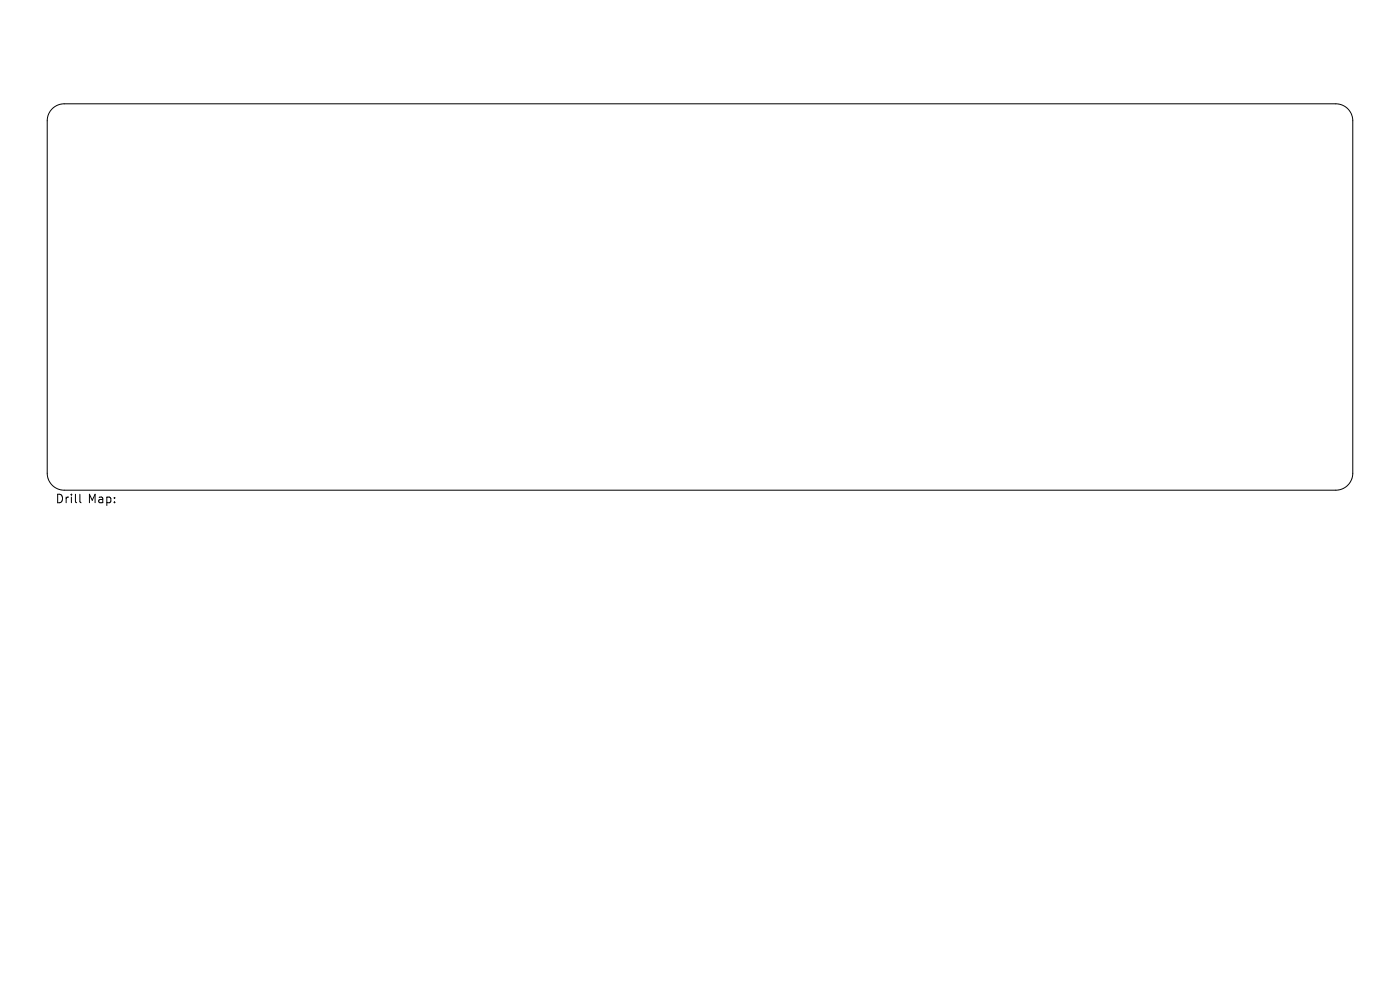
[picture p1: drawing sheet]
<svg xmlns="http://www.w3.org/2000/svg" width="297mm" height="210mm" viewBox="0 0 297 210" stroke-linecap="round" stroke-linejoin="round" font-family="sans-serif">
<defs><g id="words">
<g font-size="2.5">
<text x="11.8" y="107.1">Drill</text>
<text x="18.6" y="107.1">Map:</text>
</g>
</g></defs>
<path d="M11.1 23a3.6 3.6 0 0 1 2.5-1h269.8a3.6 3.6 0 0 1 3.6 3.6v74.8a3.6 3.6 0 0 1-3.6 3.6h-269.8a3.6 3.6 0 0 1-3.6-3.6v-74.8a3.6 3.6 0 0 1 1.1-2.6zM16.9 104.8v1.6l.3 .2" fill="none" stroke="#000" stroke-width=".21"/>
<use href="#words"/>
</svg>
